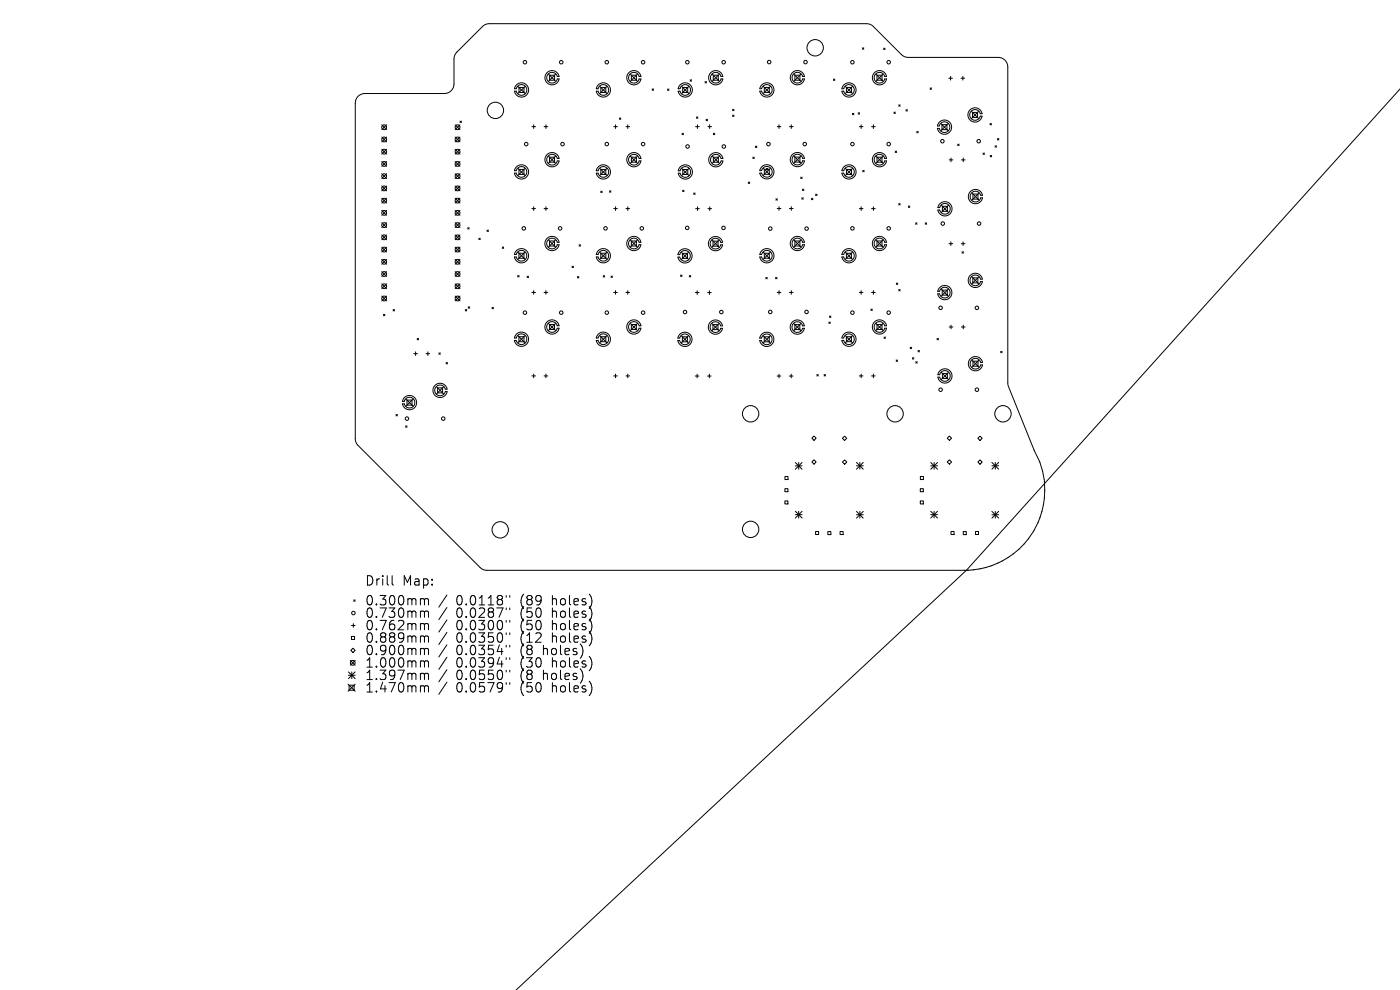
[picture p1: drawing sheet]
<svg xmlns="http://www.w3.org/2000/svg" width="297mm" height="210mm" viewBox="0 0 297 210" stroke-linecap="round" stroke-linejoin="round" font-family="sans-serif">
<defs><g id="words">
<g font-size="2.8">
<text x="77.3" y="124.5">Drill</text>
<text x="85.4" y="124.5">Map:</text>
<text x="77.3" y="128.7">0.300mm</text>
<text x="77.3" y="131.3">0.730mm</text>
<text x="96.8" y="128.7">0.0118&quot;</text>
<text x="96.8" y="131.3">0.0287&quot;</text>
<text x="110.5" y="128.7">(89</text>
<text x="110.5" y="131.3">(50</text>
<text x="117.4" y="128.7">holes)</text>
<text x="117.4" y="131.3">holes)</text>
<text x="77.3" y="134">0.762mm</text>
<text x="77.3" y="136.6">0.889mm</text>
<text x="96.8" y="134">0.0300&quot;</text>
<text x="96.8" y="136.6">0.0350&quot;</text>
<text x="110.5" y="134">(50</text>
<text x="110.5" y="136.6">(12</text>
<text x="117.4" y="134">holes)</text>
<text x="117.4" y="136.6">holes)</text>
<text x="77.3" y="139.3">0.900mm</text>
<text x="77.3" y="141.9">1.000mm</text>
<text x="96.8" y="139.3">0.0354&quot;</text>
<text x="96.8" y="141.9">0.0394&quot;</text>
<text x="110.5" y="139.3">(8</text>
<text x="110.5" y="141.9">(30</text>
<text x="115.5" y="139.3">holes)</text>
<text x="117.4" y="141.9">holes)</text>
<text x="77.3" y="144.5">1.397mm</text>
<text x="77.3" y="147.2">1.470mm</text>
<text x="96.8" y="144.5">0.0550&quot;</text>
<text x="96.8" y="147.2">0.0579&quot;</text>
<text x="110.5" y="144.5">(8</text>
<text x="110.5" y="147.2">(50</text>
<text x="115.5" y="144.5">holes)</text>
<text x="117.4" y="147.2">holes)</text>
</g>
</g></defs>
<g fill="none" stroke="#000" stroke-width=".21">
<path d="M109.6 18a1.51 1.51 0 0 1 2.3 .3 1.51 1.51 0 0 1-.7 2.2 1.51 1.51 0 0 1-2.1-1.2h.4a1.13 1.13 0 0 0 1.8 .7 1.13 1.13 0 0 0 0-1.9 1.13 1.13 0 0 0-1.8 .7h-.4zM109.9 18.3l1.5 1.5M110.1 18.6h1.1v1h-1.1zM111.4 18.3l-1.5 1.5M116.1 15.4a1.51 1.51 0 0 1 2.5 .8h-.4a1.13 1.13 0 0 0-1.7-.6 1.13 1.13 0 0 0 0 1.8 1.13 1.13 0 0 0 1.7-.7h.4a1.51 1.51 0 0 1-2.2 1.1 1.51 1.51 0 0 1-.3-2.4zM116.4 15.7l1.5 1.5M116.6 16h1v1h-1zM117.9 15.7l-1.5 1.5M126.9 18a1.51 1.51 0 0 1 2.4 .3 1.51 1.51 0 0 1-.8 2.2 1.51 1.51 0 0 1-2-1.2h.4a1.13 1.13 0 0 0 1.7 .7 1.13 1.13 0 0 0 0-1.9 1.13 1.13 0 0 0-1.7 .7h-.4zM127.2 18.3l1.5 1.5M127.5 18.6h1v1h-1zM128.7 18.3l-1.5 1.5"/>
<path d="M133.4 15.4a1.51 1.51 0 0 1 2.6 .8h-.4a1.13 1.13 0 0 0-1.8-.6 1.13 1.13 0 0 0 0 1.8 1.13 1.13 0 0 0 1.8-.7h.4a1.51 1.51 0 0 1-2.2 1.1 1.51 1.51 0 0 1-.4-2.4zM133.7 15.7l1.5 1.5M133.9 16h1.1v1h-1.1zM135.2 15.7l-1.5 1.5M138.3 18.9l.3 .3M138.6 18.9l-.3 .3M141.6 18.9l.3 .3M141.9 18.9l-.3 .3M144.3 18a1.51 1.51 0 0 1 2.3 .3 1.51 1.51 0 0 1-.7 2.2 1.51 1.51 0 0 1-2-1.2h.4a1.13 1.13 0 0 0 1.7 .7 1.13 1.13 0 0 0 0-1.9 1.13 1.13 0 0 0-1.7 .7h-.4zM144.6 18.3l1.5 1.5M144.8 18.6h1.1v1h-1.1zM146.1 18.3l-1.5 1.5"/>
<path d="M146.4 16.9l.3 .3M146.7 16.9l-.3 .3M149.6 17.3l.3 .3M149.9 17.3l-.3 .3M150.8 15.4a1.51 1.51 0 0 1 2.5 .8h-.3a1.13 1.13 0 0 0-1.8-.6 1.13 1.13 0 0 0 0 1.8 1.13 1.13 0 0 0 1.8-.7h.3a1.51 1.51 0 0 1-2.2 1.1 1.51 1.51 0 0 1-.3-2.4zM151.1 15.7l1.5 1.5M151.3 16h1.1v1h-1.1zM152.6 15.7l-1.5 1.5M161.6 18a1.51 1.51 0 0 1 2.3 .2 1.51 1.51 0 0 1-.7 2.3 1.51 1.51 0 0 1-2-1.2h.4a1.13 1.13 0 0 0 1.7 .7 1.13 1.13 0 0 0 0-1.9 1.13 1.13 0 0 0-1.7 .7h-.4zM161.9 18.3l1.5 1.5M162.1 18.5h1.1v1.1h-1.1zM163.4 18.3l-1.5 1.5"/>
<path d="M168.1 15.4a1.51 1.51 0 0 1 2.6 .8h-.4a1.13 1.13 0 0 0-1.8-.7 1.13 1.13 0 0 0 0 1.9 1.13 1.13 0 0 0 1.8-.7h.4a1.51 1.51 0 0 1-2.2 1.1 1.51 1.51 0 0 1-.4-2.4zM168.4 15.7l1.5 1.5M168.6 16h1.1v1h-1.1zM169.9 15.7l-1.5 1.5M176.8 16.8l.3 .3M177.1 16.8l-.3 .3M179 18a1.51 1.51 0 0 1 2.4 .3 1.51 1.51 0 0 1-.7 2.2 1.51 1.51 0 0 1-2.1-1.2h.4a1.13 1.13 0 0 0 1.7 .7 1.13 1.13 0 0 0 0-1.9 1.13 1.13 0 0 0-1.7 .7h-.4zM179.3 18.3l1.5 1.5M179.6 18.6h1v1h-1zM180.8 18.3l-1.5 1.5M182.9 10.1l.4 .4M183.3 10.1l-.4 .4"/>
<path d="M185.5 15.4a1.51 1.51 0 0 1 2.6 .8h-.4a1.13 1.13 0 0 0-1.8-.6 1.13 1.13 0 0 0 0 1.8 1.13 1.13 0 0 0 1.8-.7h.4a1.51 1.51 0 0 1-2.2 1.1 1.51 1.51 0 0 1-.4-2.4zM185.8 15.7l1.5 1.5M186.1 16h1v1h-1zM187.3 15.7l-1.5 1.5M187.5 10.2l.3 .3M187.8 10.2l-.3 .3M197.3 18.7l.3 .3M197.6 18.7l-.3 .3M201.3 16.6h.7M201.7 16.2v.8M203.9 16.6h.7M204.3 16.2v.8"/>
<path d="M297.1 18.8l-92.1 102.2M76 20.4l.7-.4 .7-.2h16.9a2.04 2.04 0 0 0 2-2v-5.3l.3-1 5.8-5.9 .5-.4 .7-.2h80.4l1.1 .5 6.1 6.1 1 .5 19.6 .1a2.04 2.04 0 0 1 2 2v67.2l5.6 14.2a15.1 15.1 0 0 1 1.7 4.2l.5 2.3a17.8 17.8 0 0 1-1.3 8.6l-1 1.9-1 1.6a17.1 17.1 0 0 1-13.3 6.8h-101.7l-.7-.1-.6-.4-26-26-.6-.9v-71.7l.1-.7zM81 26.5l1 1M81 29.1l1 1M81 31.7l1 1M81 34.3l1 1M81 36.9l1 1M81 39.5l1 1M82 26.5l-1 1M82 29.1l-1 1M82 31.7l-1 1M82 34.3l-1 1"/>
<path d="M82 36.9l-1 1M82 39.5l-1 1M96.6 26.5l1 1M96.6 29.1l1 1M96.6 31.7l1 1M96.6 34.3l1 1M96.6 36.9l1 1M96.6 39.5l1 1M97.6 26.5l-1 1M97.6 29.1l-1 1M97.6 31.7l-1 1M97.6 34.3l-1 1"/>
<path d="M97.6 39.5l-1 1M97.6 36.9l-1 1M97.6 25.7l.3 .3M97.9 25.7l-.3 .3M109.6 35.4a1.51 1.51 0 0 1 2.3 .2 1.51 1.51 0 0 1-.7 2.3 1.51 1.51 0 0 1-2.1-1.2h.4a1.13 1.13 0 0 0 1.8 .7 1.13 1.13 0 0 0 0-1.9 1.13 1.13 0 0 0-1.8 .7h-.4zM109.9 35.7l1.5 1.5M110.1 35.9h1.1v1.1h-1.1zM111.4 35.7l-1.5 1.5M112.8 26.9h.8M113.2 26.5v.8M115.4 26.9h.8M115.8 26.5v.8"/>
<path d="M116 32.8a1.51 1.51 0 0 1 2.6 .8h-.4a1.13 1.13 0 0 0-1.7-.7 1.13 1.13 0 0 0 0 1.9 1.13 1.13 0 0 0 1.7-.7h.4a1.51 1.51 0 0 1-2.2 1.1 1.51 1.51 0 0 1-.4-2.4zM116.4 33.1l1.5 1.5M116.6 33.3h1v1.1h-1zM117.9 33.1l-1.5 1.5M126.9 35.4a1.51 1.51 0 0 1 2.4 .2 1.51 1.51 0 0 1-.8 2.3 1.51 1.51 0 0 1-2-1.2h.4a1.13 1.13 0 0 0 1.7 .7 1.13 1.13 0 0 0 0-1.9 1.13 1.13 0 0 0-1.7 .7h-.4zM127.2 35.7l1.5 1.5M127.5 35.9h1v1.1h-1zM128.7 35.7l-1.5 1.5M130.2 26.9h.8M130.6 26.5v.8M131.4 25l.3 .3M131.7 25l-.3 .3"/>
<path d="M132.8 26.9h.8M133.2 26.5v.8M133.4 32.8a1.51 1.51 0 0 1 2.6 .8h-.4a1.13 1.13 0 0 0-1.8-.7 1.13 1.13 0 0 0 0 1.9 1.13 1.13 0 0 0 1.8-.7h.4a1.51 1.51 0 0 1-2.2 1.1 1.51 1.51 0 0 1-.4-2.4zM133.7 33.1l1.5 1.5M133.9 33.3h1.1v1.1h-1.1zM135.2 33.1l-1.5 1.5M144.3 35.4a1.51 1.51 0 0 1 2.3 .3 1.51 1.51 0 0 1-.7 2.2 1.51 1.51 0 0 1-2-1.2h.4a1.13 1.13 0 0 0 1.7 .7 1.13 1.13 0 0 0 0-1.9 1.13 1.13 0 0 0-1.7 .7h-.4zM144.6 35.7l1.5 1.5M144.7 28.3l.3 .3M144.8 36h1.1v1h-1.1zM145 28.3l-.3 .3M146.1 35.7l-1.5 1.5"/>
<path d="M147.6 26.9h.7M147.8 24.8l.3 .3M148 26.5v.8M148.1 24.8l-.3 .3M149.8 25.3l.3 .3M150.1 25.3l-.3 .3M150.2 26.9h.7M150.6 26.5v.8M150.8 32.8a1.51 1.51 0 0 1 2.6 .8h-.4a1.13 1.13 0 0 0-1.8-.6 1.13 1.13 0 0 0 0 1.8 1.13 1.13 0 0 0 1.8-.7h.4a1.51 1.51 0 0 1-2.2 1.1 1.51 1.51 0 0 1-.4-2.4zM151.1 33.1l1.5 1.5M151.3 28.3l.3 .3M151.3 33.4h1.1v1h-1.1z"/>
<path d="M151.6 28.3l-.3 .3M152.6 33.1l-1.5 1.5M155.4 23.2l.3 .3M155.4 24.4l.3 .3M155.7 23.2l-.3 .3M155.7 24.4l-.3 .3M158.7 38.6l.4 .3M159.1 38.6l-.4 .3M159.7 33.3l.3 .3M160 33.3l-.3 .3M160.3 31l.3 .3M160.6 31l-.3 .3"/>
<path d="M161.6 35.4a1.51 1.51 0 0 1 2.3 .2 1.51 1.51 0 0 1-.7 2.3 1.51 1.51 0 0 1-2-1.2h.4a1.13 1.13 0 0 0 1.7 .7 1.13 1.13 0 0 0 0-1.9 1.13 1.13 0 0 0-1.7 .7h-.4zM161.9 35.7l1.5 1.5M162.1 35.9h1.1v1.1h-1.1zM162.6 35.7l.3 .3M162.9 35.7l-.3 .3M163.4 35.7l-1.5 1.5M164.9 26.9h.8M165.3 26.5v.8M167.5 26.9h.8M167.9 26.5v.8M168.1 32.8a1.51 1.51 0 0 1 2.6 .8h-.4a1.13 1.13 0 0 0-1.8-.7 1.13 1.13 0 0 0 0 1.9 1.13 1.13 0 0 0 1.8-.7h.4a1.51 1.51 0 0 1-2.2 1.1 1.51 1.51 0 0 1-.4-2.4zM168.4 33.1l1.5 1.5"/>
<path d="M168.6 33.3h1.1v1.1h-1.1zM169.9 37.6l.3 .3M169.9 33.1l-1.5 1.5M170.2 37.6l-.3 .3M179 35.4a1.51 1.51 0 0 1 2.4 .2 1.51 1.51 0 0 1-.7 2.3 1.51 1.51 0 0 1-2.1-1.2h.4a1.13 1.13 0 0 0 1.7 .7 1.13 1.13 0 0 0 0-1.9 1.13 1.13 0 0 0-1.7 .7h-.4zM179.3 35.7l1.5 1.5M179.6 35.9h1v1.1h-1zM180.8 24l.3 .3M180.8 35.7l-1.5 1.5M181.1 24l-.3 .3M182.1 23.9l.3 .3M182.3 26.9h.8"/>
<path d="M182.4 23.9l-.3 .3M182.7 26.5v.8M183 36.1l.3 .4M183.3 36.1l-.3 .4M184.9 26.9h.8M185.3 26.5v.8M185.5 32.8a1.51 1.51 0 0 1 2.6 .8h-.4a1.13 1.13 0 0 0-1.8-.7 1.13 1.13 0 0 0 0 1.9 1.13 1.13 0 0 0 1.8-.7h.4a1.51 1.51 0 0 1-2.2 1.1 1.51 1.51 0 0 1-.4-2.4zM185.8 33.1l1.5 1.5M186.1 33.3h1v1.1h-1zM187.3 33.1l-1.5 1.5M189.6 23.8l.3 .3M189.9 32l.3 .4"/>
<path d="M189.9 23.8l-.3 .3M190.2 32l-.3 .4M190.7 22.2l.3 .3M191 22.2l-.3 .3M192.2 23.3l.3 .3M192.5 23.3l-.3 .3M194.5 27.9l.3 .3M194.8 27.9l-.3 .3M198.9 27.2a1.51 1.51 0 0 0 2.3 1 1.51 1.51 0 0 0 0-2.5 1.51 1.51 0 0 0-2.3 1h.4a1.13 1.13 0 0 1 1.7-.7 1.13 1.13 0 0 1 0 1.9 1.13 1.13 0 0 1-1.7-.7h-.4M199.6 26.2l1.5 1.5M199.8 26.4h1.1v1.1h-1.1zM201.1 26.2l-1.5 1.5"/>
<path d="M201.4 33.9h.7M201.8 33.5v.8M203.2 30.6l.3 .3M203.5 30.6l-.3 .3M204 33.9h.7M204.3 33.5v.8M205.8 23.3a1.51 1.51 0 0 1 2.5 .8h-.3a1.13 1.13 0 0 0-1.8-.7 1.13 1.13 0 0 0 0 1.9 1.13 1.13 0 0 0 1.8-.7h.3a1.51 1.51 0 0 1-2.1 1.1 1.51 1.51 0 0 1-.4-2.4zM206.1 23.6l1.5 1.5M206.3 23.8h1.1v1.1h-1.1zM207.6 23.6l-1.5 1.5M208.5 32.5l.3 .3M208.8 32.5l-.3 .3"/>
<path d="M210 26.2l.3 .3M210.1 33l.3 .3M210.3 26.2l-.3 .3M210.4 33l-.3 .3M211.1 30.9l.3 .3M211.4 30.9l-.3 .3M211.6 29.4l.3 .3M211.9 29.4l-.3 .3M81 42l1 1.1M81 44.6l1 1.1M81 47.2l1 1.1M81 49.8l1 1.1"/>
<path d="M81 52.4l1 1.1M81 55l1 1M81 57.6l1 1M82 42l-1 1.1M82 44.6l-1 1.1M82 47.2l-1 1.1M82 49.8l-1 1.1M82 52.4l-1 1.1M82 55l-1 1M82 57.6l-1 1M96.6 42l1 1.1M96.6 47.2l1 1.1"/>
<path d="M96.6 52.4l1 1.1M96.6 55l1 1M96.6 44.6l1 1.1M96.6 49.8l1 1.1M96.6 57.6l1 1M97.6 42l-1 1.1M97.6 44.6l-1 1.1M97.6 47.2l-1 1.1M97.6 49.8l-1 1.1M97.6 52.4l-1 1.1M97.6 55l-1 1M97.6 57.6l-1 1"/>
<path d="M99.2 48.3l.3 .3M99.5 48.3l-.3 .3M101.6 50.5l.3 .3M101.9 50.5l-.3 .3M103.3 48.8l.3 .3M103.6 48.8l-.3 .3M106.5 52.4l.4 .3M106.9 52.4l-.4 .3M109.6 53.2a1.51 1.51 0 0 1 2.3 .2 1.51 1.51 0 0 1-.7 2.3 1.51 1.51 0 0 1-2.1-1.2h.4a1.13 1.13 0 0 0 1.8 .7 1.13 1.13 0 0 0 0-1.9 1.13 1.13 0 0 0-1.8 .7h-.4zM109.8 58.4l.3 .4M109.9 53.5l1.5 1.5M110.1 53.7h1.1v1.1h-1.1z"/>
<path d="M110.1 58.4l-.3 .4M111.4 53.5l-1.5 1.5M111.8 58.6l.3 .3M112.1 58.6l-.3 .3M112.8 44.3h.8M113.2 43.9v.7M115.4 44.3h.8M115.8 43.9v.7M116 50.6a1.51 1.51 0 0 1 2.6 .8h-.4a1.13 1.13 0 0 0-1.7-.7 1.13 1.13 0 0 0 0 1.9 1.13 1.13 0 0 0 1.7-.7h.4a1.51 1.51 0 0 1-2.2 1.1 1.51 1.51 0 0 1-.4-2.4zM116.4 50.9l1.5 1.5M116.6 51.1h1v1.1h-1zM117.9 50.9l-1.5 1.5"/>
<path d="M121.4 56.5l.3 .3M121.7 56.5l-.3 .3M122.5 58.7l.3 .3M122.8 58.7l-.3 .3M122.8 51.9l.4 .3M123.2 51.9l-.4 .3M126.9 53.2a1.51 1.51 0 0 1 2.4 .2 1.51 1.51 0 0 1-.8 2.3 1.51 1.51 0 0 1-2-1.2h.4a1.13 1.13 0 0 0 1.7 .7 1.13 1.13 0 0 0 0-1.9 1.13 1.13 0 0 0-1.7 .7h-.4zM127.2 53.5l1.5 1.5M127.5 40.6l.3 .3M127.5 53.7h1v1.1h-1zM127.8 40.6l-.3 .3M128 58.5l.3 .3"/>
<path d="M128.3 58.5l-.3 .3M128.7 53.5l-1.5 1.5M129.3 40.5l.3 .3M129.6 40.5l-.3 .3M129.6 58.6l.3 .3M129.9 58.6l-.3 .3M130.2 44.3h.8M130.6 43.9v.7M132.8 44.3h.8M133.2 43.9v.7M133.4 50.6a1.51 1.51 0 0 1 2.6 .8h-.4a1.13 1.13 0 0 0-1.8-.7 1.13 1.13 0 0 0 0 1.9 1.13 1.13 0 0 0 1.8-.7h.4a1.51 1.51 0 0 1-2.2 1.1 1.51 1.51 0 0 1-.4-2.4zM133.7 50.9l1.5 1.5"/>
<path d="M133.9 51.1h1.1v1.1h-1.1zM135.2 50.9l-1.5 1.5M144.2 53.2a1.51 1.51 0 0 1 2.4 .2 1.51 1.51 0 0 1-.7 2.3 1.51 1.51 0 0 1-2.1-1.2h.4a1.13 1.13 0 0 0 1.8 .7 1.13 1.13 0 0 0-.1-1.9 1.13 1.13 0 0 0-1.7 .7h-.4zM144.4 58.3l.3 .4M144.6 53.5l1.5 1.5M144.7 58.3l-.3 .4M144.8 53.7h1v1.1h-1zM144.8 40.4l.3 .3M145.1 40.4l-.3 .3M146.1 53.5l-1.5 1.5M146.2 58.4l.3 .4M146.5 58.4l-.3 .4"/>
<path d="M147.2 40.9l.3 .3M147.5 40.9l-.3 .3M147.6 44.3h.8M148 43.9v.8M150.2 44.3h.8M150.6 43.9v.8M150.7 50.6a1.51 1.51 0 0 1 2.6 .8h-.4a1.13 1.13 0 0 0-1.7-.7 1.13 1.13 0 0 0 0 1.9 1.13 1.13 0 0 0 1.7-.7h.4a1.51 1.51 0 0 1-2.2 1.1 1.51 1.51 0 0 1-.4-2.4zM151 50.9l1.5 1.5M151.3 51.2h1v1h-1zM152.5 50.9l-1.5 1.5M161.6 53.2a1.51 1.51 0 0 1 2.3 .2 1.51 1.51 0 0 1-.7 2.3 1.51 1.51 0 0 1-2-1.2h.4a1.13 1.13 0 0 0 1.7 .7 1.13 1.13 0 0 0 0-1.9 1.13 1.13 0 0 0-1.7 .7h-.4zM161.9 53.5l1.5 1.5"/>
<path d="M162.1 53.7h1.1v1.1h-1.1zM162.5 58.8l.3 .4M162.8 58.8l-.3 .4M163.4 53.5l-1.5 1.5M164.5 58.8l.3 .4M164.6 42.2l.3 .3M164.8 58.8l-.3 .4M164.9 44.2h.8M164.9 42.2l-.3 .3M165.3 43.8v.8M167.5 44.2h.8M167.9 43.8v.8"/>
<path d="M168.1 50.6a1.51 1.51 0 0 1 2.6 .8h-.4a1.13 1.13 0 0 0-1.8-.7 1.13 1.13 0 0 0 0 1.9 1.13 1.13 0 0 0 1.8-.7h.4a1.51 1.51 0 0 1-2.2 1.1 1.51 1.51 0 0 1-.4-2.4zM168.4 50.9l1.5 1.5M168.6 51.1h1.1v1.1h-1.1zM169.9 50.9l-1.5 1.5M170.1 42l.3 .3M170.2 40.1l.3 .3M170.4 42l-.3 .3M170.5 40.1l-.3 .3M172.1 42.1l.4 .3M172.5 42.1l-.4 .3M173 41.2l.3 .3M173.3 41.2l-.3 .3"/>
<path d="M179 53.2a1.51 1.51 0 0 1 2.4 .2 1.51 1.51 0 0 1-.8 2.3 1.51 1.51 0 0 1-2-1.2h.4a1.13 1.13 0 0 0 1.7 .7 1.13 1.13 0 0 0 0-1.9 1.13 1.13 0 0 0-1.7 .7h-.4zM179.3 53.5l1.5 1.5M179.6 53.7h1v1.1h-1zM180.8 53.5l-1.5 1.5M182.3 44.3h.8M182.7 43.9v.7M184.9 44.3h.8M185.3 43.9v.7M185.5 50.6a1.51 1.51 0 0 1 2.6 .8h-.4a1.13 1.13 0 0 0-1.8-.7 1.13 1.13 0 0 0 0 1.9 1.13 1.13 0 0 0 1.8-.7h.4a1.51 1.51 0 0 1-2.2 1.1 1.51 1.51 0 0 1-.4-2.4zM185.8 50.9l1.5 1.5M186 51.1h1.1v1.1h-1.1zM187.3 50.9l-1.5 1.5"/>
<path d="M190.7 43.2l.3 .3M191 43.2l-.3 .3M192.7 43.7l.3 .3M193 43.7l-.3 .3M194.2 47.3l.3 .3M194.5 47.3l-.3 .3M196.3 47.3l.3 .3M196.6 47.3l-.3 .3M199.4 43.2a1.51 1.51 0 0 1 2.3 .3 1.51 1.51 0 0 1-.7 2.2 1.51 1.51 0 0 1-2-1.1h.4a1.13 1.13 0 0 0 1.7 .6 1.13 1.13 0 0 0 0-1.8 1.13 1.13 0 0 0-1.7 .6h-.4zM199.7 43.5l1.5 1.5M199.9 43.8h1.1v1h-1.1zM201.2 43.5l-1.5 1.5"/>
<path d="M201.3 51.7h.8M201.7 51.3v.8M203.9 51.7h.8M204.1 53.4l.3 .3M204.3 51.3v.8M204.4 53.4l-.3 .3M205.8 58.4a1.51 1.51 0 0 1 2.6 .8h-.4a1.13 1.13 0 0 0-1.7-.7 1.13 1.13 0 0 0 0 1.9 1.13 1.13 0 0 0 1.7-.7h.4a1.51 1.51 0 0 1-2.2 1.1 1.51 1.51 0 0 1-.4-2.4zM205.9 40.6a1.51 1.51 0 0 1 2.5 .8h-.4a1.13 1.13 0 0 0-1.7-.6 1.13 1.13 0 0 0 0 1.8 1.13 1.13 0 0 0 1.7-.6h.4a1.51 1.51 0 0 1-2.2 1 1.51 1.51 0 0 1-.3-2.4zM206.2 58.7l1.5 1.5M206.2 41l1.5 1.5M206.4 58.9h1v1.1h-1zM206.4 41.2h1.1v1h-1.1z"/>
<path d="M207.7 58.7l-1.5 1.5M207.7 41l-1.5 1.5M81 62.8l1 1M81 60.2l1 1M81.3 66.7l.4 .3M81.7 66.7l-.4 .3M82 60.2l-1 1M82 62.8l-1 1M83.4 65.7l.3 .3M83.7 65.7l-.3 .3M87.8 75h.8M88.2 74.6v.8"/>
<path d="M88.5 71.8l.3 .3M88.8 71.8l-.3 .3M90.4 75h.8M90.8 74.6v.8M93.1 74.9l.3 .3M93.4 74.9l-.3 .3M94.6 76.9l.3 .3M94.9 76.9l-.3 .3M96.6 60.2l1 1M96.6 62.8l1 1M97.6 60.2l-1 1M97.6 62.8l-1 1"/>
<path d="M98.7 65.7l.3 .3M99 65.7l-.3 .3M99.3 65.1l.3 .3M99.6 65.1l-.3 .3M104.4 65.2l.3 .3M104.7 65.2l-.3 .3M109.6 70.9a1.51 1.51 0 0 1 2.3 .2 1.51 1.51 0 0 1-.7 2.3 1.51 1.51 0 0 1-2.1-1.2h.4a1.13 1.13 0 0 0 1.8 .7 1.13 1.13 0 0 0 0-1.9 1.13 1.13 0 0 0-1.8 .7h-.4zM109.9 71.2l1.5 1.5M110.1 71.4h1.1v1.1h-1.1zM111.4 71.2l-1.5 1.5M112.8 62h.8M112.8 79.7h.8"/>
<path d="M113.2 61.6v.8M113.2 79.4v.7M115.4 62h.8M115.4 79.7h.8M115.8 61.6v.8M115.8 79.4v.7M116 68.3a1.51 1.51 0 0 1 2.6 .8h-.4a1.13 1.13 0 0 0-1.7-.7 1.13 1.13 0 0 0 0 1.9 1.13 1.13 0 0 0 1.7-.7h.4a1.51 1.51 0 0 1-2.2 1.1 1.51 1.51 0 0 1-.4-2.4zM116.4 68.6l1.5 1.5M116.6 68.8h1v1.1h-1zM117.9 68.6l-1.5 1.5M126.9 70.9a1.51 1.51 0 0 1 2.4 .2 1.51 1.51 0 0 1-.8 2.3 1.51 1.51 0 0 1-2-1.2h.4a1.13 1.13 0 0 0 1.7 .7 1.13 1.13 0 0 0 0-1.9 1.13 1.13 0 0 0-1.7 .7h-.4zM127.2 71.2l1.5 1.5"/>
<path d="M127.5 71.4h1v1.1h-1zM128.7 71.2l-1.5 1.5M130.2 62h.8M130.2 79.7h.8M130.6 61.6v.8M130.6 79.4v.7M132.8 62h.8M132.8 79.7h.8M133.2 61.6v.8M133.2 79.4v.7M133.4 68.3a1.51 1.51 0 0 1 2.6 .8h-.4a1.13 1.13 0 0 0-1.8-.7 1.13 1.13 0 0 0 0 1.9 1.13 1.13 0 0 0 1.8-.7h.4a1.51 1.51 0 0 1-2.2 1.1 1.51 1.51 0 0 1-.4-2.4zM133.7 68.6l1.5 1.5"/>
<path d="M133.9 68.8h1.1v1.1h-1.1zM135.2 68.6l-1.5 1.5M144.2 70.9a1.51 1.51 0 0 1 2.4 .3 1.51 1.51 0 0 1-.8 2.2 1.51 1.51 0 0 1-2-1.2h.4a1.13 1.13 0 0 0 1.7 .7 1.13 1.13 0 0 0 0-1.9 1.13 1.13 0 0 0-1.7 .7h-.4zM144.5 71.2l1.5 1.5M144.8 71.5h1v1h-1zM146 71.2l-1.5 1.5M147.5 79.8h.8M147.5 62.1h.8M147.9 79.4v.8M147.9 61.7v.8M150.1 79.8h.8M150.1 62.1h.8"/>
<path d="M150.5 79.4v.8M150.5 61.7v.8M150.7 68.3a1.51 1.51 0 0 1 2.6 .8h-.4a1.13 1.13 0 0 0-1.8-.6 1.13 1.13 0 0 0 0 1.8 1.13 1.13 0 0 0 1.8-.7h.4a1.51 1.51 0 0 1-2.2 1.1 1.51 1.51 0 0 1-.4-2.4zM151 68.6l1.5 1.5M151.2 68.9h1.1v1h-1.1zM152.5 68.6l-1.5 1.5M161.6 70.9a1.51 1.51 0 0 1 2.3 .3 1.51 1.51 0 0 1-.7 2.2 1.51 1.51 0 0 1-2-1.2h.4a1.13 1.13 0 0 0 1.7 .7 1.13 1.13 0 0 0 0-1.9 1.13 1.13 0 0 0-1.7 .7h-.4zM161.9 71.2l1.5 1.5M162.1 71.5h1.1v1h-1.1zM163.4 71.2l-1.5 1.5M164.9 79.8h.7M164.9 62h.8"/>
<path d="M165.3 79.4v.8M165.3 61.6v.8M167.5 79.8h.7M167.5 62h.8M167.9 79.4v.8M167.9 61.6v.8M168.1 68.3a1.51 1.51 0 0 1 2.5 .8h-.3a1.13 1.13 0 0 0-1.8-.6 1.13 1.13 0 0 0 0 1.8 1.13 1.13 0 0 0 1.8-.7h.3a1.51 1.51 0 0 1-2.2 1.1 1.51 1.51 0 0 1-.3-2.4zM168.4 68.6l1.5 1.5M168.6 68.9h1.1v1h-1.1zM169.9 68.6l-1.5 1.5M173.3 79.5l.3 .3M173.6 79.5l-.3 .3"/>
<path d="M174.8 79.5l.3 .3M175.1 79.5l-.3 .3M175.8 68.3l.3 .3M176 67l.3 .3M176.1 68.3l-.3 .3M176.3 67l-.3 .3M179 70.9a1.51 1.51 0 0 1 2.4 .2 1.51 1.51 0 0 1-.8 2.3 1.51 1.51 0 0 1-2-1.2h.4a1.13 1.13 0 0 0 1.7 .7 1.13 1.13 0 0 0 0-1.9 1.13 1.13 0 0 0-1.7 .7h-.4zM179.3 71.2l1.5 1.5M179.6 71.4h1v1.1h-1zM180.8 71.2l-1.5 1.5M182.3 62h.8M182.3 79.7h.8"/>
<path d="M182.7 61.6v.8M182.7 79.4v.7M184.7 65.6l.4 .3M184.9 62h.8M184.9 79.7h.8M185.1 65.6l-.4 .3M185.3 61.6v.8M185.3 79.4v.7M185.5 68.3a1.51 1.51 0 0 1 2.6 .8h-.4a1.13 1.13 0 0 0-1.8-.7 1.13 1.13 0 0 0 0 1.9 1.13 1.13 0 0 0 1.8-.7h.4a1.51 1.51 0 0 1-2.2 1.1 1.51 1.51 0 0 1-.4-2.4zM185.8 68.6l1.5 1.5M186 68.8h1.1v1.1h-1.1zM187.3 68.6l-1.5 1.5"/>
<path d="M187.5 71.5l.3 .3M187.8 71.5l-.3 .3M190.1 76.4l.3 .3M190.1 60l.4 .3M190.4 76.4l-.3 .3M190.5 60l-.4 .3M190.7 61.4l.3 .3M191 61.4l-.3 .3M193.1 73.7l.3 .3M193.4 73.7l-.3 .3M193.6 75.9l.3 .3M193.9 75.9l-.3 .3"/>
<path d="M194.3 76.7l.3 .3M194.6 76.7l-.3 .3M194.7 74.3l.4 .3M195.1 74.3l-.4 .3M198.8 71.8l.3 .3M199.1 71.8l-.3 .3M199.4 61a1.51 1.51 0 0 1 2.3 .2 1.51 1.51 0 0 1-.7 2.3 1.51 1.51 0 0 1-2.1-1.2h.4a1.13 1.13 0 0 0 1.8 .7 1.13 1.13 0 0 0 0-1.9 1.13 1.13 0 0 0-1.8 .7h-.4zM199.4 78.7a1.51 1.51 0 0 1 2.3 .2 1.51 1.51 0 0 1-.7 2.3 1.51 1.51 0 0 1-2-1.2h.4a1.13 1.13 0 0 0 1.7 .7 1.13 1.13 0 0 0 0-1.9 1.13 1.13 0 0 0-1.7 .7h-.4zM199.7 61.3l1.5 1.5M199.7 79l1.5 1.5M199.9 61.5h1.1v1.1h-1.1zM199.9 79.2h1.1v1.1h-1.1z"/>
<path d="M201.2 61.3l-1.5 1.5M201.2 79l-1.5 1.5M201.4 69.4h.7M201.8 69v.8M204 69.4h.7M204.3 69v.8M205.9 76.1a1.51 1.51 0 0 1 2.5 .8h-.4a1.13 1.13 0 0 0-1.7-.7 1.13 1.13 0 0 0 0 1.9 1.13 1.13 0 0 0 1.7-.7h.4a1.51 1.51 0 0 1-2.2 1.1 1.51 1.51 0 0 1-.3-2.4zM206.2 76.4l1.5 1.5M206.4 76.6h1.1v1.1h-1.1zM207.7 76.4l-1.5 1.5M212.3 74.5l.3 .3M212.6 74.5l-.3 .3"/>
<path d="M84 87.9l.3 .3M84.3 87.9l-.3 .3M85.8 84.3a1.51 1.51 0 0 1 2.3 .3 1.51 1.51 0 0 1-.7 2.2 1.51 1.51 0 0 1-2-1.1h.4a1.13 1.13 0 0 0 1.7 .6 1.13 1.13 0 0 0 0-1.8 1.13 1.13 0 0 0-1.7 .6h-.4zM86 90.3l.4 .3M86.1 84.7l1.5 1.5M86.3 84.9h1.1v1h-1.1zM86.4 90.3l-.4 .3M87.6 84.7l-1.5 1.5M92.3 81.7a1.51 1.51 0 0 1 2.6 .9h-.4a1.13 1.13 0 0 0-1.8-.7 1.13 1.13 0 0 0 0 1.8 1.13 1.13 0 0 0 1.8-.6h.4a1.51 1.51 0 0 1-2.2 1.1 1.51 1.51 0 0 1-.4-2.5zM92.6 82.1l1.5 1.5M92.8 82.3h1.1v1h-1.1zM94.1 82.1l-1.5 1.5"/>
<path d="M168.7 98.1l1.5 1.4M168.7 98.8h1.5M169.4 98.1v1.4M170.2 98.1l-1.5 1.4M172.7 92.5l.4 .5-.4 .4-.5-.4zM172.7 97.5l.4 .5-.4 .5-.5-.5zM178.7 98l.5-.4 .4 .4-.4 .5zM179.2 92.5l.4 .5-.4 .4-.5-.4zM181.7 98.8h1.4M181.7 98.1l1.4 1.4M182.4 98.1v1.4M183.1 98.1l-1.4 1.4"/>
<path d="M197.5 98.8h1.4M197.5 98.1l1.4 1.4M198.2 98.1v1.4M198.9 98.1l-1.4 1.4M201.4 92.5l.5 .5-.5 .4-.4-.4zM201.4 97.5l.5 .5-.5 .5-.4-.5zM207.4 93l.5-.5 .5 .5-.5 .4zM207.4 98l.5-.4 .5 .4-.5 .5zM210.4 98.8h1.5M210.4 98.1l1.5 1.4M211.1 98.1v1.4M211.9 98.1l-1.5 1.4"/>
<path d="M166.5 103.7h.7v.6h-.7zM166.5 106.3h.7v.6h-.7zM166.5 101.1h.7v.6h-.7zM168.7 108.5l1.5 1.4M168.7 109.2h1.5M169.4 108.5v1.4M170.2 108.5l-1.5 1.4M173 112.7h.7v.7h-.7zM175.6 112.8h.7v.6h-.7zM178.2 112.7h.7v.7h-.7zM181.7 109.2h1.4M181.7 108.5l1.4 1.4"/>
<path d="M182.4 108.5v1.4M183.1 108.5l-1.4 1.4M195.2 103.7h.7v.6h-.7zM195.2 106.3h.7v.6h-.7zM195.3 101.1h.6v.6h-.6zM197.5 108.5l1.4 1.4M197.5 109.2h1.4M198.2 108.5v1.4M198.9 108.5l-1.4 1.4M201.8 112.7h.6v.7h-.6zM204.3 112.8h.7v.6h-.7zM206.9 112.7h.7v.7h-.7z"/>
<path d="M210.4 109.2h1.5M210.4 108.5l1.5 1.4M211.1 108.5v1.4M211.9 108.5l-1.5 1.4M74.6 132.7h.7M74.6 135h.6v.6h-.6zM74.9 137.5l.4 .5-.4 .4-.5-.4zM75 132.3v.8M75 127.3l.3 .3M75.3 127.3l-.3 .3M83.2 122.1v1.7l.3 .3M89.5 127h.3l.2 .3"/>
<path d="M89.5 129.6h.3l.2 .3M89.5 132.3h.3l.2 .3M89.5 134.9h.3l.2 .3M89.5 137.5h.3l.2 .3M90 127.3l.3-.3 .5 .1 .1 1.2M90 127.3v1M90 129.9v1.1M90 132.6v1M90 135.2v1M90 137.8v1.1M90 129.9l.3-.3 .5 .1 .1 1.3M90 132.6l.3-.3 .5 .1 .1 1.2"/>
<path d="M90 135.2l.3-.3 .5 .1 .1 1.2M90 137.8l.3-.3 .5 .1 .1 1.3M94.8 126.2l-1.7 2.6M94.8 128.9l-1.7 2.5M94.8 131.5l-1.7 2.6M94.8 134.1l-1.7 2.6M94.8 136.8l-1.7 2.6M94.8 139.4l-1.7 2.6M107.4 126.3v.4M107.4 129v.3M107.4 131.6v.4M107.4 134.2v.4"/>
<path d="M107.4 136.9v.4M107.4 139.5v.4M108.1 126.3v.4M108.1 129v.3M108.1 131.6v.4M108.1 134.2v.4M108.1 136.9v.4M108.1 139.5v.4M205 121l-95.6 89.1M73.8 145.1l1.5 1.5M73.9 142.5l1.4 1.5M73.9 143.2h1.4"/>
<path d="M74.1 145.4h1v1h-1zM74.3 140.1l1 1M74.6 142.5v1.5M75.3 140.1l-1 1M75.3 142.5l-1.4 1.5M75.3 145.1l-1.5 1.5M89.5 140.2h.3l.2 .3M89.5 142.8h.3l.2 .3M89.5 145.5h.3l.2 .3M90 140.5v1M90 143.1v1.1M90 145.8v1"/>
<path d="M90 140.5l.3-.3 .5 .1 .1 1.2M90 143.1l.3-.3 .5 .1 .1 1.3M90 145.8l.3-.3 .5 .1 .1 1.2M94.8 142.1l-1.7 2.5M94.8 144.7l-1.7 2.6M107.4 142.2v.3M107.4 144.8v.4M108.1 142.2v.3M108.1 144.8v.4"/>
<circle cx="111.4" cy="13.2" r=".37"/>
<circle cx="119.1" cy="13.2" r=".37"/>
<circle cx="128.7" cy="13.2" r=".37"/>
<circle cx="136.4" cy="13.2" r=".37"/>
<circle cx="145.8" cy="13.2" r=".37"/>
<circle cx="153.5" cy="13.2" r=".37"/>
<circle cx="163.2" cy="13.2" r=".37"/>
<circle cx="170.9" cy="13.2" r=".37"/>
<circle cx="172.9" cy="10.1" r="1.74"/>
<circle cx="180.8" cy="13.2" r=".37"/>
<circle cx="188.5" cy="13.2" r=".37"/>
<circle cx="81.5" cy="27" r=".51"/>
<circle cx="81.5" cy="34.8" r=".51"/>
<circle cx="81.5" cy="37.4" r=".51"/>
<circle cx="81.5" cy="29.6" r=".51"/>
<circle cx="81.5" cy="32.2" r=".51"/>
<circle cx="81.5" cy="40" r=".51"/>
<circle cx="97.1" cy="27" r=".51"/>
<circle cx="97.1" cy="37.4" r=".51"/>
<circle cx="97.1" cy="34.8" r=".51"/>
<circle cx="97.1" cy="32.2" r=".51"/>
<circle cx="97.1" cy="29.6" r=".51"/>
<circle cx="97.1" cy="40" r=".51"/>
<circle cx="105.1" cy="23.4" r="1.74"/>
<circle cx="111.6" cy="30.6" r=".37"/>
<circle cx="119.3" cy="30.6" r=".37"/>
<circle cx="128.7" cy="30.6" r=".37"/>
<circle cx="136.4" cy="30.6" r=".37"/>
<circle cx="145.9" cy="31.1" r=".37"/>
<circle cx="153.6" cy="31.1" r=".37"/>
<circle cx="163" cy="30.6" r=".37"/>
<circle cx="170.7" cy="30.6" r=".37"/>
<circle cx="180.8" cy="30.6" r=".37"/>
<circle cx="188.5" cy="30.6" r=".37"/>
<circle cx="199.9" cy="30" r=".37"/>
<circle cx="207.6" cy="30" r=".37"/>
<circle cx="81.5" cy="42.6" r=".51"/>
<circle cx="81.5" cy="52.9" r=".51"/>
<circle cx="81.5" cy="55.5" r=".51"/>
<circle cx="81.5" cy="58.1" r=".51"/>
<circle cx="81.5" cy="50.3" r=".51"/>
<circle cx="81.5" cy="45.2" r=".51"/>
<circle cx="81.5" cy="47.7" r=".51"/>
<circle cx="97.1" cy="42.6" r=".51"/>
<circle cx="97.1" cy="52.9" r=".51"/>
<circle cx="97.1" cy="55.5" r=".51"/>
<circle cx="97.1" cy="58.1" r=".51"/>
<circle cx="97.1" cy="45.2" r=".51"/>
<circle cx="97.1" cy="50.3" r=".51"/>
<circle cx="97.1" cy="47.7" r=".51"/>
<circle cx="111.1" cy="48.4" r=".37"/>
<circle cx="118.8" cy="48.4" r=".37"/>
<circle cx="128.5" cy="48.4" r=".37"/>
<circle cx="136.2" cy="48.4" r=".37"/>
<circle cx="145.8" cy="48.3" r=".37"/>
<circle cx="153.5" cy="48.3" r=".37"/>
<circle cx="163.4" cy="48.5" r=".37"/>
<circle cx="171.1" cy="48.5" r=".37"/>
<circle cx="180.8" cy="48.4" r=".37"/>
<circle cx="188.5" cy="48.4" r=".37"/>
<circle cx="200" cy="47.4" r=".37"/>
<circle cx="207.7" cy="47.4" r=".37"/>
<circle cx="81.5" cy="60.7" r=".51"/>
<circle cx="81.5" cy="63.3" r=".51"/>
<circle cx="97.1" cy="60.7" r=".51"/>
<circle cx="97.1" cy="63.3" r=".51"/>
<circle cx="111.4" cy="66.3" r=".37"/>
<circle cx="119.1" cy="66.3" r=".37"/>
<circle cx="128.7" cy="66.3" r=".37"/>
<circle cx="136.4" cy="66.3" r=".37"/>
<circle cx="145.3" cy="66.2" r=".37"/>
<circle cx="153" cy="66.2" r=".37"/>
<circle cx="163.4" cy="66.2" r=".37"/>
<circle cx="171.1" cy="66.2" r=".37"/>
<circle cx="180.8" cy="66.3" r=".37"/>
<circle cx="188.5" cy="66.3" r=".37"/>
<circle cx="199.5" cy="65.3" r=".37"/>
<circle cx="207.2" cy="65.3" r=".37"/>
<circle cx="86.3" cy="88.8" r=".37"/>
<circle cx="94" cy="88.8" r=".37"/>
<circle cx="159.2" cy="87.8" r="1.74"/>
<circle cx="189.9" cy="87.8" r="1.74"/>
<circle cx="199.5" cy="82.7" r=".37"/>
<circle cx="207.2" cy="82.7" r=".37"/>
<circle cx="212.8" cy="87.8" r="1.74"/>
<circle cx="106.1" cy="112.4" r="1.74"/>
<circle cx="159.2" cy="112.3" r="1.74"/>
<circle cx="75" cy="130" r=".37"/>
<circle cx="74.8" cy="140.6" r=".51"/>
</g>
<use href="#words"/>
</svg>
